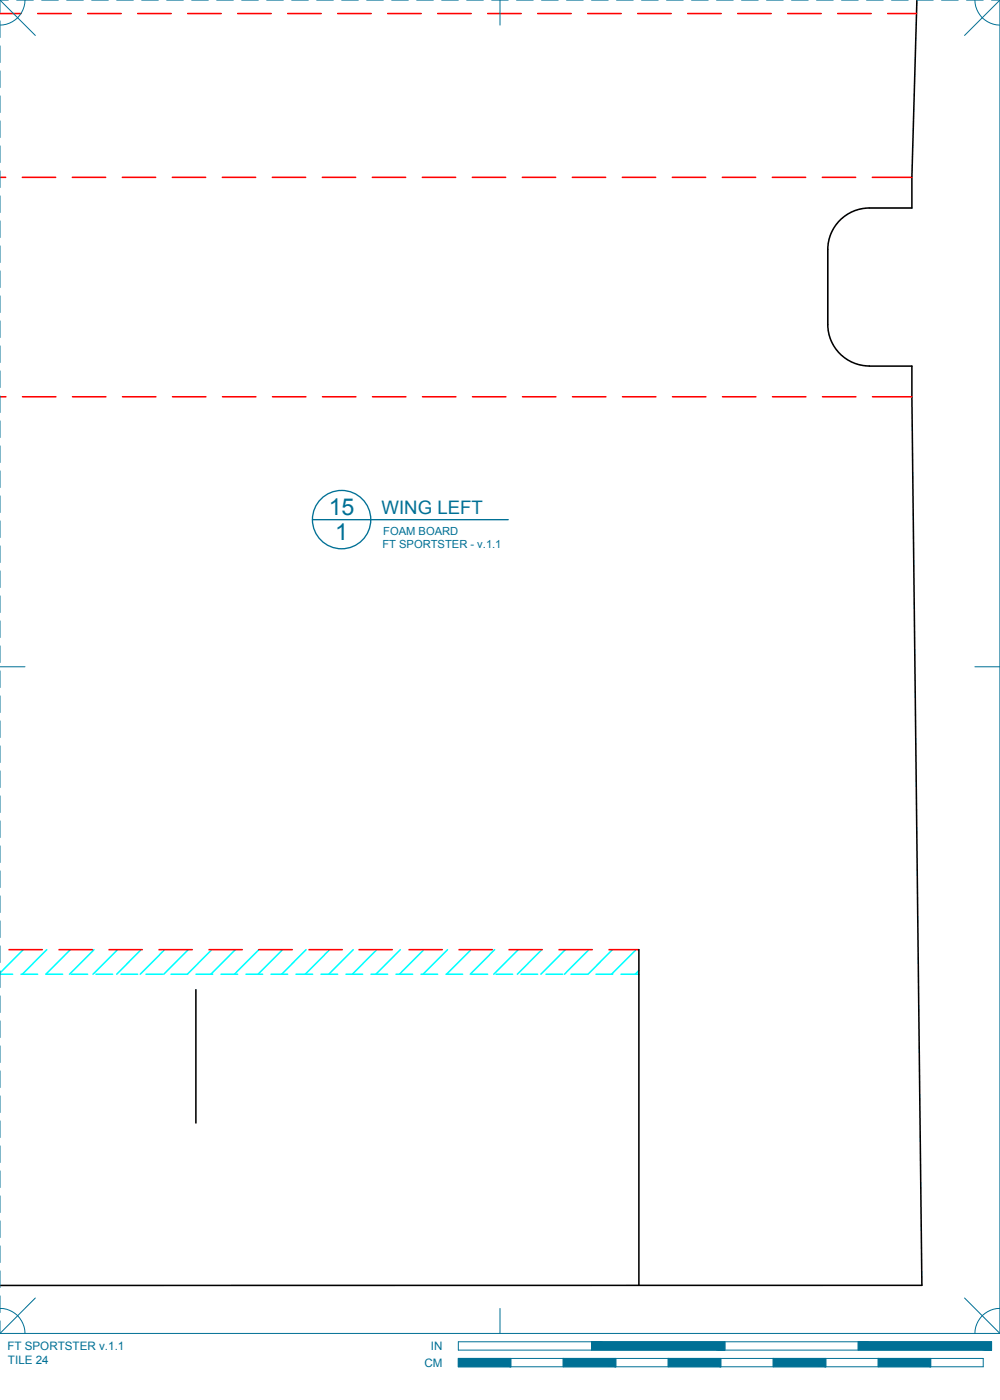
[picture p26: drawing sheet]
<svg xmlns="http://www.w3.org/2000/svg" width="190mm" height="267mm" viewBox="0 0 190 267" stroke-linecap="round" stroke-linejoin="round" font-family="sans-serif">
<defs><g id="words">
<g font-size="4.4" fill="#007095">
<text x="62.6" y="98.2">15</text>
<text x="63.8" y="103">1</text>
</g>
<text font-size="3.5" fill="#007095" x="72.7" y="97.9">WING LEFT</text>
<g font-size="2.2" fill="#007095">
<text x="1.4" y="257.2">FT SPORTSTER v.1.1</text>
<text x="82.1" y="257.2">IN</text>
<text x="1.5" y="259.9">TILE 24</text>
<text x="80.8" y="260.4">CM</text>
</g>
<g font-size="2.1" fill="#007095">
<text x="73" y="101.9">FOAM BOARD</text>
<text x="72.8" y="104.5">FT SPORTSTER - v.1.1</text>
</g>
</g></defs>
<!-- layer: 01 CUT -->
<path d="M174.7 0l-1 33.8v5.8h-8.1a7.9 7.9 0 0 0-7.9 8M157.7 47.6v14.2a7.9 7.9 0 0 0 7.9 7.9h8.1l1.9 175.2h-175.6M37.3 188.5v25.4M121.7 180.9v64" fill="none" stroke="#000" stroke-width=".3"/>
<!-- layer: 04 BEVEL -->
<g fill="none" stroke="#0ff" stroke-width=".3">
<path d="M0 185.6h2.4M4 185.6h3.2M4.4 180.9l-4.4 4.4M8.9 180.9l-4.6 4.7M13.4 180.9l-4.7 4.7h3.2M13.5 185.6h3.2M17.9 180.9l-4.7 4.7M18.3 185.6h3.2M22.4 180.9l-4.7 4.7M23.1 185.6h3.1M26.9 180.9l-4.7 4.7M27.8 185.6h3.2"/>
<path d="M31.4 180.9l-4.7 4.7M32.6 185.6h3.2M35.9 180.9l-4.7 4.7M37.3 185.6h3.2M40.3 180.9l-4.6 4.7M42.1 185.6h3.2M44.8 180.9l-4.6 4.7M46.9 185.6h3.1M49.3 180.9l-4.6 4.7M51.6 185.6h3.2M53.8 180.9l-4.7 4.7M56.4 185.6h3.2"/>
<path d="M58.3 180.9l-4.6 4.7M61.2 185.6h3.1M62.8 180.9l-4.7 4.7M65.9 185.6h3.2M67.3 180.9l-4.7 4.7M70.7 185.6h3.2M71.8 180.9l-4.7 4.7M75.4 185.6h3.2M76.3 180.9l-4.7 4.7M80.2 185.6h3.2M80.8 180.9l-4.7 4.7M85 185.6h3.1"/>
<path d="M85.3 180.9l-4.7 4.7M89.7 185.6h3.2M89.7 180.9l-4.6 4.7M94.2 180.9l-4.6 4.7M94.5 185.6h3.2M98.7 180.9l-4.6 4.7M99.3 185.6h3.1M103.2 180.9l-4.6 4.7M104 185.6h3.2M107.7 180.9l-4.7 4.7M108.8 185.6h3.2M112.2 180.9l-4.7 4.7"/>
<path d="M113.5 185.6h3.2M116.7 180.9l-4.7 4.7M118.3 185.6h3.4M121.2 180.9l-4.7 4.7M121.7 184.9l-.7 .7"/>
</g>
<!-- layer: 02 SCORE -->
<g fill="none" stroke="#f00" stroke-width=".3">
<path d="M0 2.6h4M7.2 2.6h6.3M16.7 2.6h6.4M26.2 2.6h6.4M35.8 2.6h6.3M45.3 2.6h6.3M54.8 2.6h6.4M64.3 2.6h6.4M73.9 2.6h6.3M83.4 2.6h6.3M92.9 2.6h6.4M102.4 2.6h6.4"/>
<path d="M112 2.6h6.3M121.5 2.6h6.3M131 2.6h6.4M140.5 2.6h6.4M150.1 2.6h6.3M159.6 2.6h6.3M169.1 2.6h5.5M0 33.8h1.1M4.3 33.8h6.3M13.8 33.8h6.3M23.3 33.8h6.4M32.8 33.8h6.4"/>
<path d="M42.4 33.8h6.3M51.9 33.8h6.3M61.4 33.8h6.4M70.9 33.8h6.4M80.5 33.8h6.3M90 33.8h6.3M99.5 33.8h6.4M109 33.8h6.4M118.6 33.8h6.3M128.1 33.8h6.3M137.6 33.8h6.4M147.1 33.8h6.4"/>
<path d="M156.7 33.8h6.3M166.2 33.8h7.5M0 75.6h1.1M4.3 75.6h6.3M13.8 75.6h6.4M23.3 75.6h6.4M32.9 75.6h6.3M42.4 75.6h6.3M51.9 75.6h6.4M61.4 75.6h6.4M71 75.6h6.3M80.5 75.6h6.3"/>
<path d="M90 75.6h6.4M99.5 75.6h6.4M109.1 75.6h6.3M118.6 75.6h6.3M128.1 75.6h6.4M137.6 75.6h6.4M147.2 75.6h6.3M156.7 75.6h6.3M166.2 75.6h7.5M1.7 180.9h6.3M11.2 180.9h6.4M20.7 180.9h6.4"/>
<path d="M30.3 180.9h6.3M39.8 180.9h6.3M49.3 180.9h6.4M58.8 180.9h6.4M68.4 180.9h6.3M77.9 180.9h6.3M87.4 180.9h6.4M96.9 180.9h6.4M106.5 180.9h6.3M116 180.9h5.7"/>
</g>
<!-- layer: 23 NOTES -->
<g fill="none" stroke="#007095" stroke-width=".25">
<path d="M59.5 99h37.3"/>
<circle cx="65.1" cy="99" r="5.6"/>
</g>
<!-- layer: 22 TILED -->
<g fill="#007095" stroke="#007095" stroke-width=".19">
<path d="M163.5 255.6l25.4 1.6v-1.6zM163.5 255.6l25.4 1.6h-25.4z"/>
<path d="M112.7 255.6l25.4 1.6v-1.6zM112.7 255.6l25.4 1.6h-25.4z"/>
<path d="M167.3 258.8l10 1.6v-1.6zM167.3 258.8l10 1.6h-10z"/>
<path d="M147.3 258.8l10 1.6v-1.6zM147.3 258.8l10 1.6h-10z"/>
<path d="M127.3 258.8l10 1.6v-1.6zM127.3 258.8l10 1.6h-10z"/>
<path d="M107.3 258.8l10 1.6v-1.6zM107.3 258.8l10 1.6h-10z"/>
<path d="M87.3 258.8l10 1.6v-1.6zM87.3 258.8l10 1.6h-10z"/>
</g>
<g fill="none" stroke="#007095" stroke-width=".19">
<path d="M0 0h1.6M0 0v2.4M0 4v3.2M0 8.7v3.2M0 13.5v3.2M0 18.3v3.1M0 0l6.7 6.8M3.2 0h3.1M4.8 0a4.8 4.8 0 0 1-4.8 4.8M7.9 0h3.2M12.7 0h3.2M17.5 0h3.1"/>
<path d="M22.2 0h3.2M27 0h3.2M31.7 0h3.2M36.5 0h3.2M41.3 0h3.1M46 0h3.2M50.8 0h3.2M55.6 0h3.1M60.3 0h3.2M65.1 0h3.2M69.8 0h3.2M74.6 0h3.2"/>
<path d="M79.4 0h3.1M84.1 0h3.2M88.9 0h3.2M93.7 0h3.1M95.2 0v4.8M98.4 0h3.2M103.2 0h3.1M107.9 0h3.2M112.7 0h3.2M117.5 0h3.1M122.2 0h3.2M127 0h3.2"/>
<path d="M131.7 0h3.2M136.5 0h3.2M141.3 0h3.1M146 0h3.2M150.8 0h3.2M155.6 0h3.1M160.3 0h3.2M165.1 0h3.2M169.8 0h3.2M174.6 0h3.2M179.4 0h3.1M184.1 0h3.2"/>
<path d="M185.7 0a4.8 4.8 0 0 0 4.8 4.8M188.9 0h1.6M190.5 0v254M190.5 0l-6.8 6.8M0 23v3.2M0 27.8v3.2M0 32.6v3.1M0 37.3v3.2M0 42.1v3.2M0 46.8v3.2M0 51.6v3.2M0 56.4v3.1"/>
<path d="M0 61.1v3.2M0 65.9v3.2M0 70.7v3.1M0 75.4v3.2M0 80.2v3.2M0 84.9v3.2M0 89.7v3.2M0 94.5v3.1M0 99.2v3.2M0 104v3.2M0 108.8v3.1M0 113.5v3.2"/>
<path d="M0 118.3v3.2M0 127h4.8M0 123v3.2M0 127.8v3.2M0 132.6v3.1M0 137.3v3.2M185.7 127h4.8M0 142.1v3.2M0 146.9v3.1M0 151.6v3.2M0 156.4v3.2M0 161.1v3.2"/>
<path d="M0 165.9v3.2M0 170.7v3.1M0 175.4v3.2M0 180.2v3.2M0 185v3.1M0 189.7v3.2M0 194.5v3.2M0 199.2v3.2M0 204v3.2M0 208.8v3.1M0 213.5v3.2M0 218.3v3.2"/>
<path d="M0 223.1v3.1M0 227.8v3.2M0 232.6v3.2M0 237.3v3.2M0 249.3a4.7 4.7 0 0 1 4.8 4.7M0 242.1v3.2M0 246.9v3.1M0 251.6v2.4M0 254h190.5M6.7 247.3l-6.7 6.7M87.3 255.6h101.6v1.6h-101.6zM87.3 258.8h100v1.6h-100z"/>
<path d="M95.2 249.3v4.7M97.3 258.8v1.6M107.3 258.8v1.6M112.7 255.6v1.6M117.3 258.8v1.6M127.3 258.8v1.6M137.3 258.8v1.6M138.1 255.6v1.6M147.3 258.8v1.6M157.3 258.8v1.6M163.5 255.6v1.6M167.3 258.8v1.6"/>
<path d="M177.3 258.8v1.6M183.7 247.3l6.8 6.7M190.5 249.3a4.7 4.7 0 0 0-4.8 4.7"/>
</g>
<use href="#words"/>
</svg>
